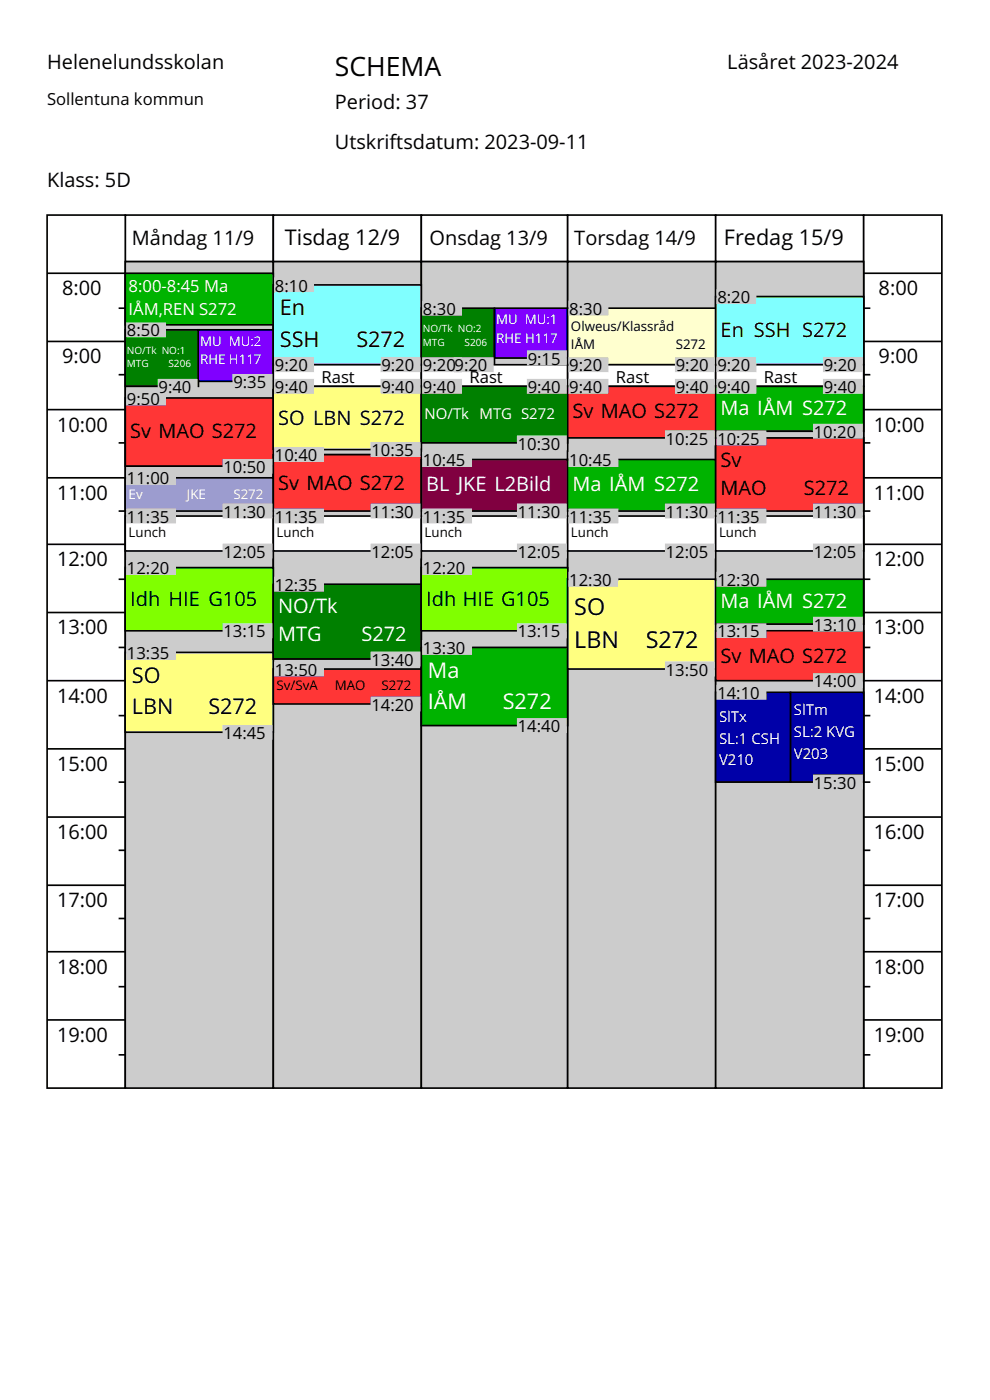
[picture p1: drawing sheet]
<svg xmlns="http://www.w3.org/2000/svg" width="210mm" height="297mm" viewBox="0 0 210 297" stroke-linecap="round" stroke-linejoin="round" font-family="sans-serif">
<defs><g id="words">
<text font-size="5.6" x="71" y="16.2">SCHEMA</text>
<g font-size="4.9">
<text x="121.8" y="130.4">SO</text>
<text x="121.8" y="137.5">LBN</text>
<text x="137" y="137.5">S272</text>
</g>
<g font-size="4.6">
<text x="60.4" y="52.1">Tisdag 12/9</text>
<text x="153.6" y="52.1">Fredag 15/9</text>
<text x="59.4" y="66.9">En</text>
<text x="59.4" y="73.6">SSH</text>
<text x="75.6" y="73.6">S272</text>
<text x="28" y="144.9">SO</text>
<text x="28" y="151.6">LBN</text>
<text x="44.2" y="151.6">S272</text>
</g>
<g font-size="4.6" fill="#fff">
<text x="90.8" y="143.8">Ma</text>
<text x="90.8" y="150.5">IÅM</text>
<text x="106.7" y="150.5">S272</text>
</g>
<g font-size="4.2">
<text x="10" y="14.7">Helenelundsskolan</text>
<text x="154.3" y="14.7">Läsåret 2023-2024</text>
<text x="71" y="23.1">Period: 37</text>
<text x="71" y="31.6">Utskriftsdatum: 2023-09-11</text>
<text x="10" y="39.7">Klass: 5D</text>
<text x="28" y="52">Måndag 11/9</text>
<text x="91.1" y="52">Onsdag 13/9</text>
<text x="121.8" y="52">Torsdag 14/9</text>
<text x="13.2" y="62.6">8:00</text>
<text x="186.4" y="62.6">8:00</text>
<text x="152.9" y="71.4">En SSH S272</text>
<text x="13.2" y="77.1">9:00</text>
<text x="186.4" y="77.1">9:00</text>
<text x="121.5" y="88.7">Sv MAO S272</text>
<text x="12.1" y="91.6">10:00</text>
<text x="27.6" y="93">Sv MAO S272</text>
<text x="59" y="90.1">SO LBN S272</text>
<text x="185.3" y="91.6">10:00</text>
<text x="152.9" y="99">Sv</text>
<text x="12.1" y="106">11:00</text>
<text x="59" y="103.9">Sv MAO S272</text>
<text x="152.9" y="105">MAO</text>
<text x="170.5" y="105">S272</text>
<text x="185.3" y="106">11:00</text>
<text x="12.1" y="120.1">12:00</text>
<text x="185.3" y="120.1">12:00</text>
<text x="27.6" y="128.6">Idh HIE G105</text>
<text x="90.4" y="128.6">Idh HIE G105</text>
<text x="12.1" y="134.6">13:00</text>
<text x="185.3" y="134.6">13:00</text>
<text x="152.9" y="140.6">Sv MAO S272</text>
<text x="12.1" y="149.1">14:00</text>
<text x="185.3" y="149.1">14:00</text>
<text x="12.1" y="163.5">15:00</text>
<text x="185.3" y="163.5">15:00</text>
<text x="12.1" y="178">16:00</text>
<text x="185.3" y="178">16:00</text>
<text x="12.1" y="192.5">17:00</text>
<text x="185.3" y="192.5">17:00</text>
<text x="12.1" y="206.6">18:00</text>
<text x="185.3" y="206.6">18:00</text>
<text x="12.1" y="221">19:00</text>
<text x="185.3" y="221">19:00</text>
</g>
<g font-size="4.2" fill="#fff">
<text x="152.9" y="88">Ma IÅM S272</text>
<text x="90.4" y="104.3">BL JKE L2Bild</text>
<text x="121.5" y="104.3">Ma IÅM S272</text>
<text x="59" y="130">NO/Tk</text>
<text x="152.9" y="129">Ma IÅM S272</text>
<text x="59" y="136">MTG</text>
<text x="76.7" y="136">S272</text>
</g>
<g font-size="3.5">
<text x="10" y="22.3">Sollentuna kommun</text>
<text x="58.3" y="61.9">8:10</text>
<text x="152.2" y="64.3">8:20</text>
<text x="26.9" y="71.4">8:50</text>
<text x="89.7" y="66.8">8:30</text>
<text x="120.8" y="66.8">8:30</text>
<text x="111.9" y="77.4">9:15</text>
<text x="33.6" y="83.4">9:40</text>
<text x="49.5" y="82.3">9:35</text>
<text x="58.3" y="78.8">9:20</text>
<text x="58.3" y="83.4">9:40</text>
<text x="68.2" y="81.3">Rast</text>
<text x="80.9" y="78.8">9:20</text>
<text x="80.9" y="83.4">9:40</text>
<text x="89.7" y="78.8">9:209:20</text>
<text x="89.7" y="83.4">9:40</text>
<text x="99.6" y="81.3">Rast</text>
<text x="111.9" y="83.4">9:40</text>
<text x="120.8" y="78.8">9:20</text>
<text x="120.8" y="83.4">9:40</text>
<text x="130.6" y="81.3">Rast</text>
<text x="143.3" y="78.8">9:20</text>
<text x="143.3" y="83.4">9:40</text>
<text x="152.2" y="78.8">9:20</text>
<text x="152.2" y="83.4">9:40</text>
<text x="162" y="81.3">Rast</text>
<text x="174.7" y="78.8">9:20</text>
<text x="174.7" y="83.4">9:40</text>
<text x="26.9" y="85.8">9:50</text>
<text x="109.8" y="95.4">10:30</text>
<text x="141.2" y="94.3">10:25</text>
<text x="152.2" y="94.3">10:25</text>
<text x="172.6" y="92.9">10:20</text>
<text x="47.4" y="100.3">10:50</text>
<text x="58.3" y="97.8">10:40</text>
<text x="78.8" y="96.8">10:35</text>
<text x="89.7" y="98.9">10:45</text>
<text x="120.8" y="98.9">10:45</text>
<text x="26.9" y="102.8">11:00</text>
<text x="26.9" y="110.9">11:35</text>
<text x="47.4" y="109.8">11:30</text>
<text x="58.3" y="110.9">11:35</text>
<text x="78.8" y="109.8">11:30</text>
<text x="89.7" y="110.9">11:35</text>
<text x="109.8" y="109.8">11:30</text>
<text x="120.8" y="110.9">11:35</text>
<text x="141.2" y="109.8">11:30</text>
<text x="152.2" y="110.9">11:35</text>
<text x="172.6" y="109.8">11:30</text>
<text x="47.4" y="118.3">12:05</text>
<text x="78.8" y="118.3">12:05</text>
<text x="109.8" y="118.3">12:05</text>
<text x="141.2" y="118.3">12:05</text>
<text x="172.6" y="118.3">12:05</text>
<text x="26.9" y="121.8">12:20</text>
<text x="58.3" y="125.4">12:35</text>
<text x="89.7" y="121.8">12:20</text>
<text x="120.8" y="124.3">12:30</text>
<text x="152.2" y="124.3">12:30</text>
<text x="47.4" y="135.2">13:15</text>
<text x="109.8" y="135.2">13:15</text>
<text x="152.2" y="135.2">13:15</text>
<text x="172.6" y="133.8">13:10</text>
<text x="26.9" y="139.8">13:35</text>
<text x="58.3" y="143.3">13:50</text>
<text x="78.8" y="141.2">13:40</text>
<text x="89.7" y="138.8">13:30</text>
<text x="141.2" y="143.3">13:50</text>
<text x="152.2" y="148.3">14:10</text>
<text x="172.6" y="145.8">14:00</text>
<text x="78.8" y="150.8">14:20</text>
<text x="109.8" y="155.3">14:40</text>
<text x="47.4" y="156.7">14:45</text>
<text x="172.6" y="167.3">15:30</text>
</g>
<g font-size="3.5" fill="#fff">
<text x="27.3" y="61.9">8:00-8:45 Ma</text>
<text x="27.3" y="66.8">IÅM,REN S272</text>
</g>
<g font-size="3.2" fill="#fff">
<text x="90.1" y="89">NO/Tk MTG S272</text>
<text x="152.5" y="153.2">SlTx</text>
<text x="168.4" y="151.8">SlTm</text>
<text x="152.5" y="157.8">SL:1 CSH</text>
<text x="168.4" y="156.4">SL:2 KVG</text>
<text x="168.4" y="160.9">V203</text>
<text x="152.5" y="162.4">V210</text>
</g>
<g font-size="2.8" fill="#fff">
<text x="105.2" y="68.8">MU MU:1</text>
<text x="42.4" y="73.4">MU MU:2</text>
<text x="42.4" y="77.3">RHE H117</text>
<text x="105.2" y="72.7">RHE H117</text>
<text x="27.3" y="105.9">Ev</text>
<text x="39.6" y="105.9">JKE</text>
<text x="49.5" y="105.9">S272</text>
</g>
<g font-size="2.8">
<text x="121.1" y="70.2">Olweus/Klassråd</text>
<text x="121.1" y="74.1">IÅM</text>
<text x="143.3" y="74.1">S272</text>
<text x="27.3" y="114">Lunch</text>
<text x="58.7" y="114">Lunch</text>
<text x="90.1" y="114">Lunch</text>
<text x="121.1" y="114">Lunch</text>
<text x="152.5" y="114">Lunch</text>
<text x="58.7" y="146.4">Sv/SvA</text>
<text x="71" y="146.4">MAO</text>
<text x="80.9" y="146.4">S272</text>
</g>
<g font-size="2.1" fill="#fff">
<text x="89.7" y="70.5">NO/Tk NO:2</text>
<text x="26.9" y="75.1">NO/Tk NO:1</text>
<text x="26.9" y="77.9">MTG</text>
<text x="35.7" y="77.9">S206</text>
<text x="89.7" y="73.4">MTG</text>
<text x="98.5" y="73.4">S206</text>
</g>
</g></defs>
<g fill="#fff" stroke="#fff" stroke-width=".35">
<path d="M10 10h189.8v35.6h-189.8z"/>
<path d="M10 231.2h189.8v55.4h-189.8z"/>
</g>
<g fill="#fff" stroke="#000" stroke-width=".35">
<path d="M26.6 45.6h31.4v9.9h-31.4z"/>
<path d="M58 45.6h31.4v9.9h-31.4z"/>
<path d="M89.4 45.6h31v9.9h-31z"/>
<path d="M120.4 45.6h31.4v9.9h-31.4z"/>
<path d="M151.8 45.6h31.4v9.9h-31.4z"/>
<path d="M10 45.6h16.6v185.2h-16.6z"/>
</g>
<g fill="#ccc" stroke="#000" stroke-width=".35">
<path d="M26.6 55.5h31.4v175.3h-31.4z"/>
<path d="M58 55.5h31.4v175.3h-31.4z"/>
<path d="M89.4 55.5h31v175.3h-31z"/>
<path d="M120.4 55.5h31.4v175.3h-31.4z"/>
</g>
<path d="M183.2 45.6h16.6v185.2h-16.6z" fill="#fff" stroke="#000" stroke-width=".35"/>
<path d="M151.8 55.5h31.4v175.3h-31.4z" fill="#ccc" stroke="#000" stroke-width=".35"/>
<path d="M26.6 58h31.4v10.9h-31.4z" fill="#00b300" stroke="#000" stroke-width=".35"/>
<path d="M26.6 70h15.5v12h-15.5z" fill="#008000" stroke="#000" stroke-width=".35"/>
<path d="M26.6 84.4h31.4v14.5h-31.4z" fill="#ff3636" stroke="#000" stroke-width=".35"/>
<path d="M26.6 101.4h31.4v7h-31.4z" fill="#9c9ccf" stroke="#000" stroke-width=".35"/>
<path d="M26.6 109.5h31.4v7.4h-31.4z" fill="#fff" stroke="#000" stroke-width=".35"/>
<path d="M26.6 120.4h31.4v13.4h-31.4z" fill="#80ff00" stroke="#000" stroke-width=".35"/>
<path d="M26.6 138.4h31.4v16.9h-31.4z" fill="#ffff80" stroke="#000" stroke-width=".35"/>
<path d="M42.1 70h15.9v10.9h-15.9z" fill="#8000ff" stroke="#000" stroke-width=".35"/>
<path d="M58 60.4h31.4v17h-31.4z" fill="#80ffff" stroke="#000" stroke-width=".35"/>
<path d="M58 77.4h31.4v4.6h-31.4z" fill="#fff" stroke="#000" stroke-width=".35"/>
<path d="M58 82h31.4v13.4h-31.4z" fill="#ffff80" stroke="#000" stroke-width=".35"/>
<path d="M58 96.4h31.4v12h-31.4z" fill="#ff3636" stroke="#000" stroke-width=".35"/>
<path d="M58 109.5h31.4v7.4h-31.4z" fill="#fff" stroke="#000" stroke-width=".35"/>
<path d="M58 123.9h31.4v15.9h-31.4z" fill="#008000" stroke="#000" stroke-width=".35"/>
<path d="M58 141.9h31.4v7.4h-31.4z" fill="#ff3636" stroke="#000" stroke-width=".35"/>
<path d="M89.4 65.4h15.5v12h-15.5z" fill="#008000" stroke="#000" stroke-width=".35"/>
<path d="M89.4 77.4h31v4.6h-31z" fill="#fff" stroke="#000" stroke-width=".35"/>
<path d="M89.4 82h31v12h-31z" fill="#008000" stroke="#000" stroke-width=".35"/>
<path d="M89.4 97.5h31v10.9h-31z" fill="#800040" stroke="#000" stroke-width=".35"/>
<path d="M89.4 109.5h31v7.4h-31z" fill="#fff" stroke="#000" stroke-width=".35"/>
<path d="M89.4 120.4h31v13.4h-31z" fill="#80ff00" stroke="#000" stroke-width=".35"/>
<path d="M89.4 137.3h31v16.6h-31z" fill="#00b300" stroke="#000" stroke-width=".35"/>
<path d="M104.9 65.4h15.5v10.6h-15.5z" fill="#8000ff" stroke="#000" stroke-width=".35"/>
<path d="M120.4 65.4h31.4v12h-31.4z" fill="#ffffcf" stroke="#000" stroke-width=".35"/>
<path d="M120.4 77.4h31.4v4.6h-31.4z" fill="#fff" stroke="#000" stroke-width=".35"/>
<path d="M120.4 82h31.4v10.9h-31.4z" fill="#ff3636" stroke="#000" stroke-width=".35"/>
<path d="M120.4 97.5h31.4v10.9h-31.4z" fill="#00b300" stroke="#000" stroke-width=".35"/>
<path d="M120.4 109.5h31.4v7.4h-31.4z" fill="#fff" stroke="#000" stroke-width=".35"/>
<path d="M120.4 122.9h31.4v19h-31.4z" fill="#ffff80" stroke="#000" stroke-width=".35"/>
<path d="M151.8 62.9h31.4v14.5h-31.4z" fill="#80ffff" stroke="#000" stroke-width=".35"/>
<path d="M151.8 77.4h31.4v4.6h-31.4z" fill="#fff" stroke="#000" stroke-width=".35"/>
<path d="M151.8 82h31.4v9.5h-31.4z" fill="#00b300" stroke="#000" stroke-width=".35"/>
<path d="M151.8 92.9h31.4v15.5h-31.4z" fill="#ff3636" stroke="#000" stroke-width=".35"/>
<path d="M151.8 109.5h31.4v7.4h-31.4z" fill="#fff" stroke="#000" stroke-width=".35"/>
<path d="M151.8 122.9h31.4v9.5h-31.4z" fill="#00b300" stroke="#000" stroke-width=".35"/>
<path d="M151.8 133.8h31.4v10.6h-31.4z" fill="#ff3636" stroke="#000" stroke-width=".35"/>
<g fill="#0000a8" stroke="#000" stroke-width=".35">
<path d="M151.8 146.9h15.9v19h-15.9z"/>
<path d="M167.7 146.9h15.5v19h-15.5z"/>
</g>
<g fill="#ccc" stroke="#ccc" stroke-width=".35">
<path d="M26.9 68.6h8.1v2.8h-8.1z"/>
<path d="M33.6 80.5h8.1v2.9h-8.1z"/>
<path d="M49.5 79.5h8.1v2.8h-8.1z"/>
<path d="M26.9 83h8.1v2.8h-8.1z"/>
<path d="M47.4 97.5h10.2v2.8h-10.2z"/>
<path d="M26.9 100h10.3v2.8h-10.3z"/>
<path d="M47.4 107h10.2v2.8h-10.2z"/>
<path d="M26.9 108.1h10.3v2.8h-10.3z"/>
<path d="M47.4 115.5h10.2v2.8h-10.2z"/>
<path d="M26.9 119h10.3v2.8h-10.3z"/>
<path d="M47.4 132.4h10.2v2.8h-10.2z"/>
<path d="M26.9 137h10.3v2.8h-10.3z"/>
<path d="M47.4 153.9h10.2v2.8h-10.2z"/>
<path d="M58.3 59h8.1v2.9h-8.1z"/>
<path d="M80.9 76h8.1v2.8h-8.1z"/>
<path d="M58.3 76h8.1v2.8h-8.1z"/>
<path d="M80.9 80.5h8.1v2.9h-8.1z"/>
<path d="M58.3 80.5h8.1v2.9h-8.1z"/>
<path d="M78.8 94h10.2v2.8h-10.2z"/>
<path d="M58.3 95h10.3v2.8h-10.3z"/>
<path d="M78.8 107h10.2v2.8h-10.2z"/>
<path d="M58.3 108.1h10.3v2.8h-10.3z"/>
<path d="M78.8 115.5h10.2v2.8h-10.2z"/>
<path d="M58.3 122.5h10.3v2.9h-10.3z"/>
<path d="M78.8 138.4h10.2v2.8h-10.2z"/>
<path d="M58.3 140.5h10.3v2.8h-10.3z"/>
<path d="M78.8 147.9h10.2v2.9h-10.2z"/>
<path d="M89.7 64h8.1v2.8h-8.1z"/>
<path d="M96.4 76h8.1v2.8h-8.1z"/>
<path d="M111.9 74.6h8.2v2.8h-8.2z"/>
<path d="M89.7 76h8.1v2.8h-8.1z"/>
<path d="M111.9 80.5h8.2v2.9h-8.2z"/>
<path d="M89.7 80.5h8.1v2.9h-8.1z"/>
<path d="M109.8 92.5h10.3v2.9h-10.3z"/>
<path d="M89.7 96.1h10.3v2.8h-10.3z"/>
<path d="M109.8 107h10.3v2.8h-10.3z"/>
<path d="M89.7 108.1h10.3v2.8h-10.3z"/>
<path d="M109.8 115.5h10.3v2.8h-10.3z"/>
<path d="M89.7 119h10.3v2.8h-10.3z"/>
<path d="M109.8 132.4h10.3v2.8h-10.3z"/>
<path d="M89.7 135.9h10.3v2.9h-10.3z"/>
<path d="M109.8 152.5h10.3v2.8h-10.3z"/>
<path d="M120.8 64h8.1v2.8h-8.1z"/>
<path d="M143.3 76h8.2v2.8h-8.2z"/>
<path d="M120.8 76h8.1v2.8h-8.1z"/>
<path d="M143.3 80.5h8.2v2.9h-8.2z"/>
<path d="M120.8 80.5h8.1v2.9h-8.1z"/>
<path d="M141.2 91.5h10.3v2.8h-10.3z"/>
<path d="M120.8 96.1h10.2v2.8h-10.2z"/>
<path d="M141.2 107h10.3v2.8h-10.3z"/>
<path d="M120.8 108.1h10.2v2.8h-10.2z"/>
<path d="M141.2 115.5h10.3v2.8h-10.3z"/>
<path d="M120.8 121.5h10.2v2.8h-10.2z"/>
<path d="M141.2 140.5h10.3v2.8h-10.3z"/>
<path d="M152.2 61.5h8.1v2.8h-8.1z"/>
<path d="M174.7 76h8.2v2.8h-8.2z"/>
<path d="M152.2 76h8.1v2.8h-8.1z"/>
<path d="M174.7 80.5h8.2v2.9h-8.2z"/>
<path d="M152.2 80.5h8.1v2.9h-8.1z"/>
<path d="M172.6 90.1h10.3v2.8h-10.3z"/>
<path d="M152.2 91.5h10.2v2.8h-10.2z"/>
<path d="M172.6 107h10.3v2.8h-10.3z"/>
<path d="M152.2 108.1h10.2v2.8h-10.2z"/>
<path d="M172.6 115.5h10.3v2.8h-10.3z"/>
<path d="M152.2 121.5h10.2v2.8h-10.2z"/>
<path d="M172.6 131h10.3v2.8h-10.3z"/>
<path d="M152.2 132.4h10.2v2.8h-10.2z"/>
<path d="M172.6 143h10.3v2.8h-10.3z"/>
<path d="M152.2 145.5h10.2v2.8h-10.2z"/>
<path d="M172.6 164.5h10.3v2.8h-10.3z"/>
</g>
<g fill="none" stroke="#000" stroke-width=".35">
<path d="M10 58h16.6M183.2 58h16.6M10 72.4h16.6M25.2 65.4h1.4M25.2 79.5h1.4M183.2 65.4h1.4M183.2 72.4h16.6M183.2 79.5h1.4M10 86.9h16.6M25.2 94h1.4M183.2 86.9h16.6M183.2 94h1.4"/>
<path d="M10 101.4h16.6M10 115.5h16.6M25.2 108.4h1.4M183.2 101.4h16.6M183.2 108.4h1.4M183.2 115.5h16.6M10 129.9h16.6M25.2 122.9h1.4M25.2 137.3h1.4M183.2 122.9h1.4M183.2 129.9h16.6M183.2 137.3h1.4"/>
<path d="M10 144.4h16.6M10 158.9h16.6M25.2 151.8h1.4M183.2 144.4h16.6M183.2 151.8h1.4M183.2 158.9h16.6M10 173.3h16.6M25.2 165.9h1.4M183.2 165.9h1.4M183.2 173.3h16.6M10 187.8h16.6M25.2 180.4h1.4"/>
<path d="M25.2 194.9h1.4M183.2 180.4h1.4M183.2 187.8h16.6M183.2 194.9h1.4M10 201.9h16.6M10 216.4h16.6M25.2 209.3h1.4M183.2 201.9h16.6M183.2 209.3h1.4M183.2 216.4h16.6M25.2 223.8h1.4M183.2 223.8h1.4"/>
</g>
<use href="#words"/>
</svg>
